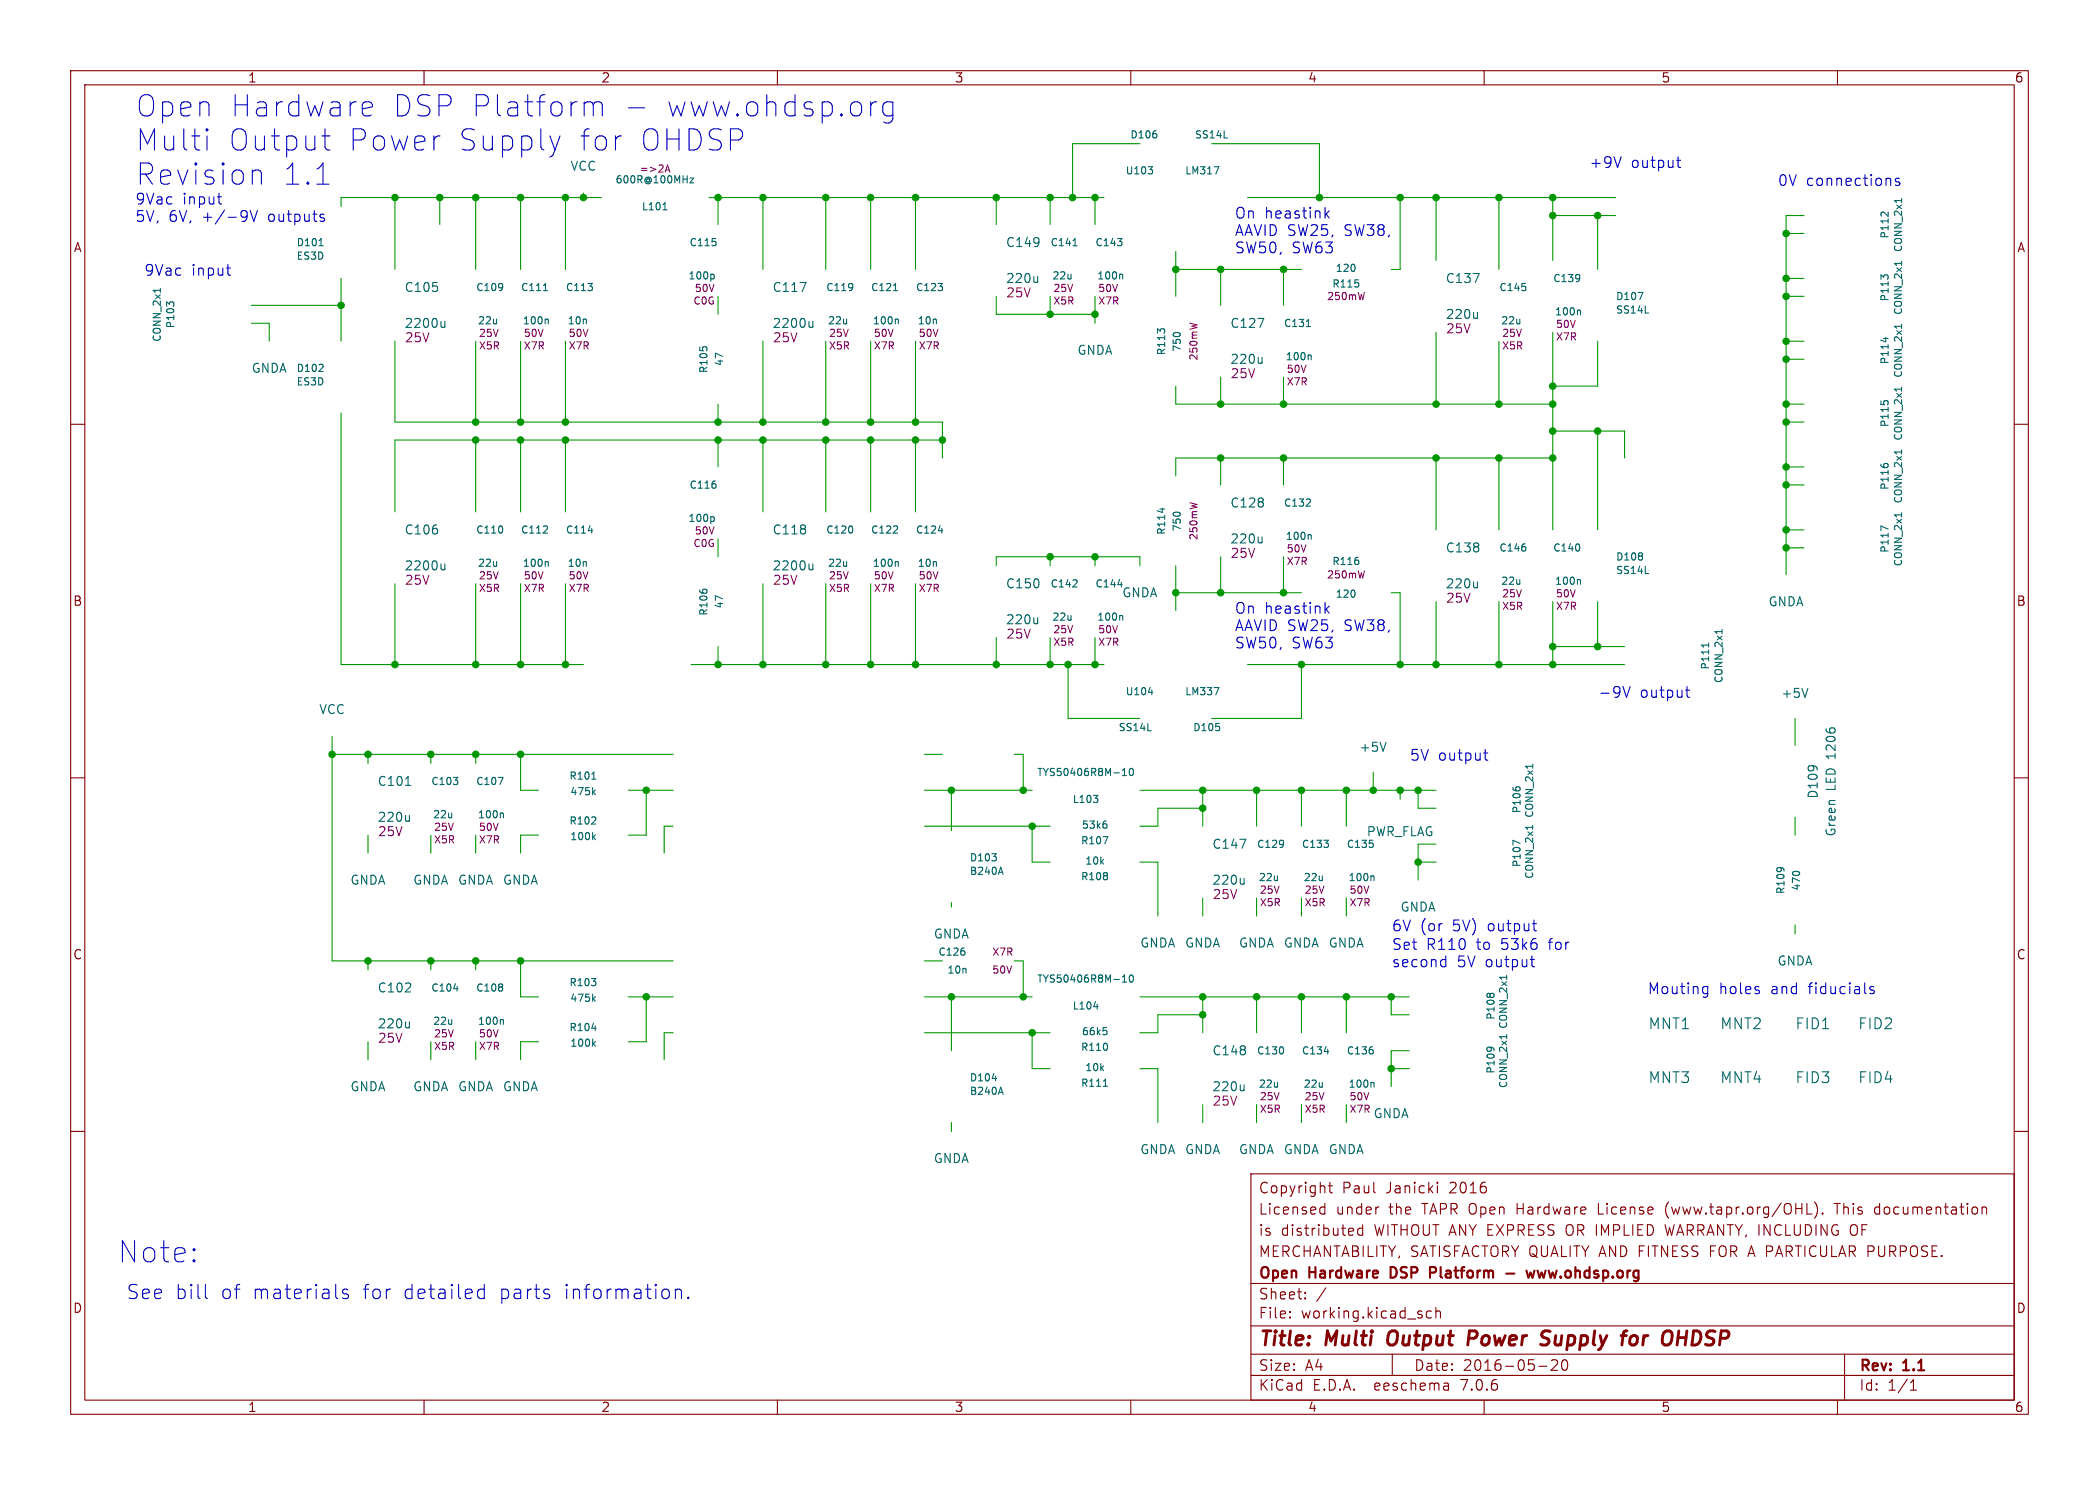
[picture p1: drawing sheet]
<svg xmlns="http://www.w3.org/2000/svg" width="297mm" height="210mm" viewBox="0 0 297 210" stroke-linecap="round" stroke-linejoin="round" font-family="sans-serif">
<defs><g id="words">
<g font-size="4.2" fill="#0000c2">
<text x="19" y="16.8">Open</text>
<text x="32.3" y="16.8">Hardware</text>
<text x="55.2" y="16.8">DSP Platform</text>
<text x="93.4" y="16.8">www.ohdsp.org</text>
<text x="19" y="21.6">Multi</text>
<text x="32" y="21.6">Output</text>
<text x="48.9" y="21.6">Power</text>
<text x="64.3" y="21.6">Supply</text>
<text x="81.3" y="21.6">for</text>
<text x="89.7" y="21.6">OHDSP</text>
<text x="19" y="26.4">Revision</text>
<text x="39.7" y="26.4">1.1</text>
<text x="16.5" y="178.8">Note:</text>
</g>
<g font-size="2.8" fill="#0000c2">
<text x="17.8" y="183.9">See</text>
<text x="24.7" y="183.9">bill</text>
<text x="31.2" y="183.9">of</text>
<text x="35.7" y="183.9">materials</text>
<text x="51.4" y="183.9">for</text>
<text x="57.1" y="183.9">detailed</text>
<text x="70.8" y="183.9">parts</text>
<text x="80" y="183.9">information.</text>
</g>
<g font-size="2.8" fill="#840000">
<text x="178" y="190.9">Title:</text>
<text x="187.7" y="190.9">Multi</text>
<text x="197.2" y="190.9">Output</text>
<text x="209.4" y="190.9">Power</text>
<text x="220.5" y="190.9">Supply</text>
<text x="232.8" y="190.9">for</text>
<text x="239.3" y="190.9">OHDSP</text>
</g>
<g font-size="2.1" fill="#0000c2">
<text x="224.8" y="23.9">+9V</text>
<text x="230.7" y="23.9">output</text>
<text x="19" y="29">9Vac</text>
<text x="25.8" y="29">input</text>
<text x="251.5" y="26.4">0V connections</text>
<text x="19" y="31.5">5V,</text>
<text x="23.8" y="31.5">6V,</text>
<text x="28.6" y="31.5">+/-9V</text>
<text x="38.1" y="31.5">outputs</text>
<text x="174.6" y="31">On heastink</text>
<text x="174.6" y="33.5">AAVID SW25,</text>
<text x="174.6" y="35.9">SW50,</text>
<text x="182.8" y="35.9">SW63</text>
<text x="190.2" y="33.5">SW38,</text>
<text x="20.3" y="39.1">9Vac</text>
<text x="27.1" y="39.1">input</text>
<text x="174.6" y="86.9">On heastink</text>
<text x="174.6" y="89.4">AAVID SW25,</text>
<text x="190.2" y="89.4">SW38,</text>
<text x="174.6" y="91.8">SW50,</text>
<text x="182.8" y="91.8">SW63</text>
<text x="226.1" y="98.8">-9V</text>
<text x="232" y="98.8">output</text>
<text x="199.4" y="107.7">5V output</text>
<text x="196.8" y="131.8">6V (or</text>
<text x="205.6" y="131.8">5V)</text>
<text x="210.7" y="131.8">output</text>
<text x="196.8" y="134.5">Set</text>
<text x="196.8" y="136.9">second</text>
<text x="201.8" y="134.5">R110</text>
<text x="206.1" y="136.9">5V output</text>
<text x="209" y="134.5">to</text>
<text x="212.5" y="134.5">53k6</text>
<text x="219.4" y="134.5">for</text>
<text x="233" y="140.7">Mouting</text>
<text x="243.2" y="140.7">holes</text>
<text x="250.6" y="140.7">and</text>
<text x="256.1" y="140.7">fiducials</text>
</g>
<g font-size="2.1" fill="#006464">
<text x="233.2" y="145.8">MNT1</text>
<text x="243.3" y="145.8">MNT2</text>
<text x="254" y="145.8">FID1</text>
<text x="262.8" y="145.8">FID2</text>
<text x="233.2" y="153.4">MNT3</text>
<text x="243.3" y="153.4">MNT4</text>
<text x="254" y="153.4">FID3</text>
<text x="262.8" y="153.4">FID4</text>
</g>
<g font-size="2.1" fill="#840000">
<text x="178" y="172">Licensed</text>
<text x="178" y="169">Copyright</text>
<text x="189" y="172">under</text>
<text x="189.9" y="169">Paul</text>
<text x="196.2" y="169">Janicki</text>
<text x="196.6" y="172">the</text>
<text x="201.4" y="172">TAPR Open</text>
<text x="205.3" y="169">2016</text>
<text x="215" y="172">Hardware</text>
<text x="226.7" y="172">License</text>
<text x="236.3" y="172">(www.tapr.org/OHL).</text>
<text x="260.5" y="172">This</text>
<text x="266.3" y="172">documentation</text>
<text x="178" y="178">MERCHANTABILITY, SATISFACTORY QUALITY AND FITNESS FOR A PARTICULAR PURPOSE.</text>
<text x="178" y="175">is</text>
<text x="181.2" y="175">distributed</text>
<text x="194.5" y="175">WITHOUT ANY EXPRESS OR IMPLIED</text>
<text x="236.4" y="175">WARRANTY, INCLUDING</text>
<text x="262.8" y="175">OF</text>
<text x="178" y="184">Sheet:</text>
<text x="178" y="181.2">Open</text>
<text x="185.3" y="181.2">Hardware</text>
<text x="197.4" y="181.2">DSP</text>
<text x="203.6" y="181.2">Platform</text>
<text x="218.6" y="181.2">www.ohdsp.org</text>
<text x="178" y="186.7">File:</text>
<text x="184.1" y="186.7">working.kicad_sch</text>
<text x="178" y="196.9">KiCad</text>
<text x="178" y="194.1">Size:</text>
<text x="184.7" y="194.1">A4</text>
<text x="185.7" y="196.9">E.D.A.</text>
<text x="194.6" y="196.9">eeschema</text>
<text x="200" y="194.1">Date:</text>
<text x="207" y="196.9">7.0.6</text>
<text x="207" y="194.1">2016-05-20</text>
<text x="263" y="194.3">Rev:</text>
<text x="263" y="196.9">Id:</text>
<text x="267.1" y="196.9">1/1</text>
<text x="269.4" y="194.3">1.1</text>
</g>
<g font-size="1.8" fill="#840000">
<text x="35" y="11.9">1</text>
<text x="85" y="11.9">2</text>
<text x="135" y="11.9">3</text>
<text x="185" y="11.9">4</text>
<text x="235" y="11.9">5</text>
<text x="285" y="11.9">6</text>
<text x="10.3" y="35.9">A</text>
<text x="285.3" y="35.9">A</text>
<text x="10.3" y="85.9">B</text>
<text x="285.3" y="85.9">B</text>
<text x="10.3" y="135.9">C</text>
<text x="285.3" y="135.9">C</text>
<text x="10.3" y="185.9">D</text>
<text x="285.3" y="185.9">D</text>
<text x="35" y="199.9">1</text>
<text x="85" y="199.9">2</text>
<text x="135" y="199.9">3</text>
<text x="185" y="199.9">4</text>
<text x="235" y="199.9">5</text>
<text x="285" y="199.9">6</text>
</g>
<g font-size="1.8" fill="#006464">
<text x="80.6" y="24.4">VCC</text>
<text x="142.2" y="35.2">C149</text>
<text x="57.2" y="41.5">C105</text>
<text x="109.2" y="41.5">C117</text>
<text x="142.2" y="40.2">220u</text>
<text x="204.5" y="40.2">C137</text>
<text x="57.2" y="46.6">2200u</text>
<text x="109.2" y="46.6">2200u</text>
<text x="174" y="46.6">C127</text>
<text x="204.5" y="45.3">220u</text>
<text x="35.5" y="52.9">GNDA</text>
<text x="152.4" y="50.4">GNDA</text>
<text x="174" y="51.7">220u</text>
<text x="174" y="72">C128</text>
<text x="57.2" y="75.8">C106</text>
<text x="109.2" y="75.8">C118</text>
<text x="174" y="77.1">220u</text>
<text x="57.2" y="80.9">2200u</text>
<text x="109.2" y="80.9">2200u</text>
<text x="142.2" y="83.4">C150</text>
<text x="204.5" y="78.3">C138</text>
<text x="204.5" y="83.4">220u</text>
<text x="142.2" y="88.5">220u</text>
<text x="158.7" y="84.7">GNDA</text>
<text x="250.1" y="86">GNDA</text>
<text x="45.1" y="101.2">VCC</text>
<text x="252" y="98.9">+5V</text>
<text x="192.3" y="106.5">+5V</text>
<text x="53.3" y="111.4">C101</text>
<text x="257.4" y="113" transform="rotate(-90 257.4 113)">D109</text>
<text x="259.9" y="111.8" transform="rotate(-90 259.9 111.8)">LED 1206</text>
<text x="53.3" y="116.4">220u</text>
<text x="193.3" y="118.5">PWR_FLAG</text>
<text x="259.9" y="118.4" transform="rotate(-90 259.9 118.4)">Green</text>
<text x="49.5" y="125.3">GNDA</text>
<text x="58.4" y="125.3">GNDA</text>
<text x="64.7" y="125.3">GNDA</text>
<text x="71.1" y="125.3">GNDA</text>
<text x="171.5" y="120.2">C147</text>
<text x="171.5" y="125.3">220u</text>
<text x="198.1" y="129.1">GNDA</text>
<text x="132" y="132.9">GNDA</text>
<text x="161.2" y="134.2">GNDA</text>
<text x="167.6" y="134.2">GNDA</text>
<text x="175.2" y="134.2">GNDA</text>
<text x="181.6" y="134.2">GNDA</text>
<text x="187.9" y="134.2">GNDA</text>
<text x="251.4" y="136.8">GNDA</text>
<text x="53.3" y="140.6">C102</text>
<text x="53.3" y="145.6">220u</text>
<text x="171.5" y="149.5">C148</text>
<text x="49.5" y="154.5">GNDA</text>
<text x="58.4" y="154.5">GNDA</text>
<text x="64.7" y="154.5">GNDA</text>
<text x="71.1" y="154.5">GNDA</text>
<text x="171.5" y="154.5">220u</text>
<text x="194.3" y="158.3">GNDA</text>
<text x="132" y="164.7">GNDA</text>
<text x="161.2" y="163.4">GNDA</text>
<text x="167.6" y="163.4">GNDA</text>
<text x="175.2" y="163.4">GNDA</text>
<text x="181.6" y="163.4">GNDA</text>
<text x="187.9" y="163.4">GNDA</text>
</g>
<g font-size="1.8" fill="#840084">
<text x="142.3" y="42.3">25V</text>
<text x="204.5" y="47.3">25V</text>
<text x="57.2" y="48.6">25V</text>
<text x="109.3" y="48.6">25V</text>
<text x="174" y="53.7">25V</text>
<text x="57.2" y="82.9">25V</text>
<text x="109.3" y="82.9">25V</text>
<text x="174" y="79.1">25V</text>
<text x="204.5" y="85.4">25V</text>
<text x="142.3" y="90.5">25V</text>
<text x="53.4" y="118.5">25V</text>
<text x="171.5" y="127.4">25V</text>
<text x="53.4" y="147.7">25V</text>
<text x="171.5" y="156.6">25V</text>
</g>
<g font-size="1.4" fill="#006464">
<text x="159.8" y="19.8">D106</text>
<text x="169" y="19.8">SS14L</text>
<text x="87" y="26.1">600R@100MHz</text>
<text x="90.7" y="29.9">L101</text>
<text x="159.2" y="24.9">U103</text>
<text x="167.6" y="24.9">LM317</text>
<text x="41.9" y="35">D101</text>
<text x="97.5" y="35">C115</text>
<text x="148.6" y="35">C141</text>
<text x="154.9" y="35">C143</text>
<text x="267.4" y="33.8" transform="rotate(-90 267.4 33.8)">P112</text>
<text x="269.3" y="35.7" transform="rotate(-90 269.3 35.7)">CONN_2x1</text>
<text x="41.9" y="36.9">ES3D</text>
<text x="67.3" y="41.4">C109</text>
<text x="73.6" y="41.4">C111</text>
<text x="80" y="41.4">C113</text>
<text x="97.3" y="39.7">100p</text>
<text x="116.8" y="41.4">C119</text>
<text x="123.2" y="41.4">C121</text>
<text x="129.5" y="41.4">C123</text>
<text x="155.2" y="39.7">100n</text>
<text x="188.9" y="38.7">120</text>
<text x="212.1" y="41.4">C145</text>
<text x="219.7" y="40.1">C139</text>
<text x="24.9" y="46.5" transform="rotate(-90 24.9 46.5)">P103</text>
<text x="73.9" y="46.1">100n</text>
<text x="123.4" y="46.1">100n</text>
<text x="181.6" y="46.5">C131</text>
<text x="219.9" y="44.8">100n</text>
<text x="228.6" y="42.6">D107</text>
<text x="228.6" y="44.6">SS14L</text>
<text x="267.4" y="42.7" transform="rotate(-90 267.4 42.7)">P113</text>
<text x="269.3" y="44.6" transform="rotate(-90 269.3 44.6)">CONN_2x1</text>
<text x="23" y="48.4" transform="rotate(-90 23 48.4)">CONN_2x1</text>
<text x="41.9" y="52.8">D102</text>
<text x="100.3" y="52.9" transform="rotate(-90 100.3 52.9)">R105</text>
<text x="102.5" y="51.9" transform="rotate(-90 102.5 51.9)">47</text>
<text x="165.1" y="50.3" transform="rotate(-90 165.1 50.3)">R113</text>
<text x="167.3" y="49.9" transform="rotate(-90 167.3 49.9)">750</text>
<text x="181.8" y="51.2">100n</text>
<text x="267.4" y="51.6" transform="rotate(-90 267.4 51.6)">P114</text>
<text x="269.3" y="53.5" transform="rotate(-90 269.3 53.5)">CONN_2x1</text>
<text x="41.9" y="54.7">ES3D</text>
<text x="267.4" y="60.5" transform="rotate(-90 267.4 60.5)">P115</text>
<text x="269.3" y="62.4" transform="rotate(-90 269.3 62.4)">CONN_2x1</text>
<text x="97.5" y="69.3">C116</text>
<text x="181.6" y="71.9">C132</text>
<text x="267.4" y="69.4" transform="rotate(-90 267.4 69.4)">P116</text>
<text x="269.3" y="71.3" transform="rotate(-90 269.3 71.3)">CONN_2x1</text>
<text x="67.3" y="75.7">C110</text>
<text x="73.6" y="75.7">C112</text>
<text x="80" y="75.7">C114</text>
<text x="97.3" y="74">100p</text>
<text x="116.8" y="75.7">C120</text>
<text x="123.2" y="75.7">C122</text>
<text x="129.5" y="75.7">C124</text>
<text x="165.1" y="75.7" transform="rotate(-90 165.1 75.7)">R114</text>
<text x="167.3" y="75.3" transform="rotate(-90 167.3 75.3)">750</text>
<text x="181.8" y="76.6">100n</text>
<text x="73.9" y="80.4">100n</text>
<text x="123.4" y="80.4">100n</text>
<text x="148.6" y="83.3">C142</text>
<text x="154.9" y="83.3">C144</text>
<text x="188.4" y="80.1">R116</text>
<text x="212.1" y="78.2">C146</text>
<text x="219.7" y="78.2">C140</text>
<text x="219.9" y="82.9">100n</text>
<text x="228.6" y="79.5">D108</text>
<text x="228.6" y="81.4">SS14L</text>
<text x="267.4" y="78.3" transform="rotate(-90 267.4 78.3)">P117</text>
<text x="269.3" y="80.2" transform="rotate(-90 269.3 80.2)">CONN_2x1</text>
<text x="100.3" y="87.2" transform="rotate(-90 100.3 87.2)">R106</text>
<text x="102.5" y="86.2" transform="rotate(-90 102.5 86.2)">47</text>
<text x="155.2" y="88">100n</text>
<text x="188.9" y="84.7">120</text>
<text x="242" y="94.8" transform="rotate(-90 242 94.8)">P111</text>
<text x="159.2" y="98.5">U104</text>
<text x="167.6" y="98.5">LM337</text>
<text x="243.9" y="96.7" transform="rotate(-90 243.9 96.7)">CONN_2x1</text>
<text x="158.2" y="103.6">SS14L</text>
<text x="168.7" y="103.6">D105</text>
<text x="60.9" y="111.2">C103</text>
<text x="67.3" y="111.2">C107</text>
<text x="80.5" y="110.5">R101</text>
<text x="80.6" y="112.7">475k</text>
<text x="146.6" y="110">TYS50406R8M-10</text>
<text x="151.7" y="113.8">L103</text>
<text x="67.5" y="115.9">100n</text>
<text x="80.5" y="116.8">R102</text>
<text x="80.6" y="119">100k</text>
<text x="152.9" y="119.6">R107</text>
<text x="153" y="117.4">53k6</text>
<text x="215.4" y="115.1" transform="rotate(-90 215.4 115.1)">P106</text>
<text x="217.1" y="115.8" transform="rotate(-90 217.1 115.8)">CONN_2x1</text>
<text x="137.1" y="122">D103</text>
<text x="137.1" y="123.9">B240A</text>
<text x="152.9" y="124.7">R108</text>
<text x="153.5" y="122.5">10k</text>
<text x="177.8" y="120.1">C129</text>
<text x="184.1" y="120.1">C133</text>
<text x="190.5" y="120.1">C135</text>
<text x="190.7" y="124.8">100n</text>
<text x="215.4" y="122.7" transform="rotate(-90 215.4 122.7)">P107</text>
<text x="217.1" y="124.4" transform="rotate(-90 217.1 124.4)">CONN_2x1</text>
<text x="252.7" y="126.5" transform="rotate(-90 252.7 126.5)">R109</text>
<text x="254.9" y="126.1" transform="rotate(-90 254.9 126.1)">470</text>
<text x="132.7" y="135.4">C126</text>
<text x="133.9" y="137.9">10n</text>
<text x="60.9" y="140.4">C104</text>
<text x="67.3" y="140.4">C108</text>
<text x="80.5" y="139.7">R103</text>
<text x="80.6" y="141.9">475k</text>
<text x="146.6" y="139.2">TYS50406R8M-10</text>
<text x="151.7" y="143">L104</text>
<text x="67.5" y="145.1">100n</text>
<text x="80.5" y="146">R104</text>
<text x="80.6" y="148.2">100k</text>
<text x="152.9" y="148.8">R110</text>
<text x="153" y="146.6">66k5</text>
<text x="177.8" y="149.3">C130</text>
<text x="184.1" y="149.3">C134</text>
<text x="190.5" y="149.3">C136</text>
<text x="211.7" y="144.3" transform="rotate(-90 211.7 144.3)">P108</text>
<text x="213.5" y="145.6" transform="rotate(-90 213.5 145.6)">CONN_2x1</text>
<text x="137.1" y="153.1">D104</text>
<text x="137.1" y="155">B240A</text>
<text x="152.9" y="153.9">R111</text>
<text x="153.5" y="151.7">10k</text>
<text x="190.7" y="154">100n</text>
<text x="211.7" y="151.9" transform="rotate(-90 211.7 151.9)">P109</text>
<text x="213.5" y="154" transform="rotate(-90 213.5 154)">CONN_2x1</text>
</g>
<g font-size="1.4" fill="#840084">
<text x="90.4" y="24.6">=&gt;2A</text>
<text x="98.2" y="41.5">50V</text>
<text x="148.8" y="39.7">22u</text>
<text x="148.9" y="41.5">25V</text>
<text x="155.3" y="41.5">50V</text>
<text x="188.4" y="40.9">R115</text>
<text x="67.5" y="46.1">22u</text>
<text x="67.7" y="47.9">25V</text>
<text x="74" y="47.9">50V</text>
<text x="80.2" y="46.1">10n</text>
<text x="80.4" y="47.9">50V</text>
<text x="98" y="43.3">C0G</text>
<text x="117.1" y="46.1">22u</text>
<text x="117.2" y="47.9">25V</text>
<text x="123.5" y="47.9">50V</text>
<text x="129.8" y="46.1">10n</text>
<text x="129.9" y="47.9">50V</text>
<text x="148.9" y="43.3">X5R</text>
<text x="155.3" y="43.3">X7R</text>
<text x="187.7" y="42.6">250mW</text>
<text x="212.3" y="46.1">22u</text>
<text x="212.4" y="47.9">25V</text>
<text x="220.1" y="46.6">50V</text>
<text x="67.7" y="49.6">X5R</text>
<text x="74" y="49.6">X7R</text>
<text x="80.4" y="49.6">X7R</text>
<text x="117.2" y="49.6">X5R</text>
<text x="123.5" y="49.6">X7R</text>
<text x="129.9" y="49.6">X7R</text>
<text x="169.6" y="51.1" transform="rotate(-90 169.6 51.1)">250mW</text>
<text x="182" y="52.9">50V</text>
<text x="212.4" y="49.6">X5R</text>
<text x="220.1" y="48.4">X7R</text>
<text x="182" y="54.7">X7R</text>
<text x="98" y="77.6">C0G</text>
<text x="98.2" y="75.8">50V</text>
<text x="169.6" y="76.5" transform="rotate(-90 169.6 76.5)">250mW</text>
<text x="67.5" y="80.4">22u</text>
<text x="67.7" y="82.1">25V</text>
<text x="67.7" y="83.9">X5R</text>
<text x="74" y="82.1">50V</text>
<text x="74" y="83.9">X7R</text>
<text x="80.2" y="80.4">10n</text>
<text x="80.4" y="82.1">50V</text>
<text x="80.4" y="83.9">X7R</text>
<text x="117.1" y="80.4">22u</text>
<text x="117.2" y="82.1">25V</text>
<text x="117.2" y="83.9">X5R</text>
<text x="123.5" y="82.1">50V</text>
<text x="123.5" y="83.9">X7R</text>
<text x="129.8" y="80.4">10n</text>
<text x="129.9" y="82.1">50V</text>
<text x="129.9" y="83.9">X7R</text>
<text x="182" y="78.3">50V</text>
<text x="182" y="80.1">X7R</text>
<text x="187.7" y="82">250mW</text>
<text x="212.3" y="82.9">22u</text>
<text x="148.8" y="88">22u</text>
<text x="148.9" y="89.8">25V</text>
<text x="155.3" y="89.8">50V</text>
<text x="212.4" y="84.7">25V</text>
<text x="212.4" y="86.5">X5R</text>
<text x="220.1" y="84.7">50V</text>
<text x="220.1" y="86.5">X7R</text>
<text x="148.9" y="91.5">X5R</text>
<text x="155.3" y="91.5">X7R</text>
<text x="61.2" y="115.9">22u</text>
<text x="61.3" y="117.7">25V</text>
<text x="61.3" y="119.5">X5R</text>
<text x="67.7" y="117.7">50V</text>
<text x="67.7" y="119.5">X7R</text>
<text x="178" y="124.8">22u</text>
<text x="184.4" y="124.8">22u</text>
<text x="178.1" y="126.6">25V</text>
<text x="178.1" y="128.4">X5R</text>
<text x="184.5" y="126.6">25V</text>
<text x="184.5" y="128.4">X5R</text>
<text x="190.8" y="126.6">50V</text>
<text x="190.8" y="128.4">X7R</text>
<text x="140.3" y="137.9">50V</text>
<text x="140.3" y="135.4">X7R</text>
<text x="61.2" y="145.1">22u</text>
<text x="61.3" y="146.9">25V</text>
<text x="61.3" y="148.7">X5R</text>
<text x="67.7" y="146.9">50V</text>
<text x="67.7" y="148.7">X7R</text>
<text x="178" y="154">22u</text>
<text x="178.1" y="155.8">25V</text>
<text x="184.4" y="154">22u</text>
<text x="184.5" y="155.8">25V</text>
<text x="190.8" y="155.8">50V</text>
<text x="178.1" y="157.6">X5R</text>
<text x="184.5" y="157.6">X5R</text>
<text x="190.8" y="157.6">X7R</text>
</g>
</g></defs>
<g fill="none" stroke="#840000" stroke-width=".15">
<path d="M10 10h277v190h-277zM12 12h273v186h-273zM60 10v2M110 10v2M160 10v2M210 10v2M260 10v2M10 60h2M285 60h2M10 110h2M285 110h2M10 160h2"/>
<path d="M285 160h2M177 166h108v32h-108zM186.9 171.6l.1 .1 .5-.1M186.9 170.8l.1-.1 .5 .1M187.5 170.2v1.5M188 167.7h.5M188.2 167.2v1.3v.1l.3 .1M191.5 173.8v.3l-.7 .1M192.8 173.2v1.5M192.8 173.8l-.4-.1-.3 .3v.4l.1 .2 .2 .1 .4-.1M195 170.7h.1M203.4 167.2v.1"/>
<path d="M203.4 167.7v1M203.4 167.2l-.1 .1h.1M203.4 167.2l.1 .1h-.1M235.6 173.2l.4 1.5M235.7 170.6v.4v.6M255.7 171.7h.7M256.7 170a1.73 1.73 0 0 1 0 2.3M257.9 171.6h.1l-.1 .1M257.9 171.6h-.1l.1 .1M257.9 171.6v.1M259.5 170.2h.9M262.5 173.2a.51 .51 0 0 0-.7 .5v.5a.51 .51 0 0 0 .7 .5"/>
<path d="M265.8 170.7l-.4 .1-.2 .2 .1 .6 .2 .1h.3M280.5 170.8l.2-.1 .3 .1 .1 .9M60 198v2M110 198v2M160 198v2M177 194.5h108M177 191.5h108M177 187.5h108M177 181.5h108M182.5 186.3h.1l-.1 .1M182.5 186.3v.1M182.5 185.5v.1"/>
<path d="M182.5 185.5h.1l-.1 .1M184.7 183.6v.1M184.7 183.6h-.1l.1 .1M184.7 182.8v.1M184.7 182.8h-.1l.1 .1M187.6 182.1l-1.3 2M197 191.5v3M202.5 185.5l-.4-.1-.3 .3v.4l.2 .2 .1 .1 .4-.1M203.2 185.5a.37 .37 0 0 1 .6 .1v.8M203.2 184.9v1.5M204.9 195.7l.1 .9M205 196.5l-.2 .1"/>
<path d="M205 196h-.2M210 198v2M217.7 193.2h1.2M220.1 192.3h-.4l-.2 .1M220.3 192.4l.1 .2-.1 .3-.8 .9h.9M221.1 192.4a1.02 1.02 0 0 0 .2 1.4h.2a.91 .91 0 0 0 .2-1.4M260 198v2M261 191.5v6.5M270.3 196.6h.9M270.3 195.5l.4-.4v1.5"/>
</g>
<path d="M196.6 188.5a1.5 1.5 0 0 0 0 1.6M208.7 188.2h-.8l-.2 2M208.8 189.2l-.2 .1h-.8M218.6 188.2l.7 .1M218.8 189.3a.46 .46 0 0 1 .4 .4 .46 .46 0 0 1-.3 .4M230.9 189a.5 .5 0 0 1 .8 .3l-.1 .5a.62 .62 0 0 1-.7 .4M237.4 189.2h1.2M238.7 188.2l-.3 2" fill="none" stroke="#840000" stroke-width=".4"/>
<path d="M197.1 179.2h-.3v1.5h.3M202.3 179.2l.8 .1M203.1 179.9l-.8 .1M216 179.7l.3 1 .3-.7 .2 .7 .3-1M217.6 179.7l.2 1 .3-.7M213.1 180.1h1.2" fill="none" stroke="#840000" stroke-width=".3"/>
<g fill="none" stroke="#0000c2" stroke-width=".15">
<path d="M29.3 19.2v2M45.6 19.2h1.1M46 18.2v2.6l.1 .3 .6 .1M51.7 14.4h.6l.2 .1 .2 .6-1.4 .3M52.5 16.3l-.2 .1h-.6M62 19.2h.3M77.8 19.2l.7 2M79.2 19.2l-.7 2M82.8 14.5l.3-.1h.4l.3 .1 .1 .3M83.9 14.8l.2-.3 .3-.1h.4l.3 .1 .1 .3v1.6M83.9 14.8v1.6M87.9 19.2l-.5 .2"/>
<path d="M88.9 15.3h2.3M124.1 14.4h-.3l-.5 .3M126.3 14.5l-.2-.1h-.6l-.3 .1-.3 .5v.8l.3 .5 .3 .1h.6l.2-.1M126.3 14.4v2.4a.81 .81 0 0 1-1.2 .5M31.1 28.8l.2 .1M32 37.9h.6M32.3 38.9h.3M34.4 29.8h.3l.2 .1a1.01 1.01 0 0 1-.4 1.4h-.3M35 30.4l-.3 .3h-.3M35.4 29.8l.5 1.5 .5-1.5M36.1 24h.5l.2 .2 .2 .3v1.5M44.8 26h1.8"/>
<path d="M45.7 30.8l.2 .2v.2l-.2 .1M45.7 30.3l.2 .1M78.5 21.2l-.3 .7M187.6 30.3l.5 .5M188.1 29.8l-.6 .6M229.4 22.2l-.5 1.5M237.2 22.7h.6M237.4 22.2v1.3l.1 .1 .3 .1M267.5 25.3v.9M268.8 25.3l-.4-.1-.2 .2 .1 .2 .5 .2v.1v.3h-.2h-.4M187.6 86.1l.5 .6M188.1 85.7l-.6 .6"/>
<path d="M229.6 97.1l.6 1.5 .5-1.5M238.5 97.6h.6M238.7 97.1v1.3l.1 .1 .3 .1M209.9 106.5h.6M210.2 106v1.3v.1l.3 .1M204.1 135.7l.5 .1M204.6 135.2v1.5M204.6 136.6l-.5 .1M216.5 135.7h.6M216.8 136.5v.1l.3 .1M216.8 130.6h.6M217.1 131.6h.3"/>
<path d="M241.2 139.5l.4 .1M241.6 139.5v1.2a.41 .41 0 0 1-.5 .3M265.2 139.6l-.4-.1-.2 .2v.2l.6 .2v.1v.3h-.2h-.4M241.6 140.5h-.4M248.9 140.1l.1 .1-.1 .3M27.5 178.2l.1 .1-.1 .1M27.5 176.6l.1 .1-.1 .2M29.1 181.6v1.8l.2 .2M49.2 182.4l-.5-.1-.2 .3 .1 .3 .6 .2 .1 .2-.1 .3h-.2h-.5M67.7 183.5l.2 .1h.6M68.5 182.4l-.6-.1-.2 .2M68.5 181.6v2"/>
<path d="M95.6 182.5a.5 .5 0 0 1 .8 .1v1M95.6 182.3v1.3M97.4 183.5l.1 .1h-.1M97.4 183.5l-.1 .1h.1M97.4 183.5v.1"/>
</g>
<g fill="none" stroke="#009600" stroke-width=".15">
<path d="M48.3 39.4v8.9M55.9 27.9v10.2M62.2 27.9v3.9M67.3 27.9v10.2M73.7 27.9v10.2M80 27.9v10.2M82.5 27.3v.6M85.1 27.9h-36.8v1.3M100.3 27.9h55.9M101.6 27.9v3.9M107.9 27.9v10.2M116.8 27.9v10.2"/>
<path d="M123.2 27.9v10.2M129.5 27.9v10.2M141 27.9v3.9M148.6 27.9v3.9M154.9 27.9v3.9M161.3 20.3h-9.5v7.6M166.4 38.1h17.7M166.4 35.6v6.3M171.4 20.3h15.3v7.6M172.7 38.1v5.1M176.5 27.9h52.1M181.6 38.1v5.1"/>
<path d="M198.1 27.9v10.2h-1.3M203.2 27.9v8.9M212.1 27.9v10.2M219.7 30.5h8.9M219.7 27.9v8.9M226.1 30.5v7.6M252.7 39.4h2.6M252.7 33h2.6M255.3 30.5h-2.6v50.8M35.6 45.7h2.5v2.6M35.6 43.2h12.7M48.3 58.4v35.6h34.2"/>
<path d="M55.9 48.3v11.4h77.4v5.1M67.3 48.3v11.4M73.7 48.3v11.4M80 48.3v11.4M101.6 41.9v2.6M101.6 57.2v2.5M107.9 48.3v11.4M116.8 48.3v11.4M123.2 48.3v11.4M129.5 48.3v11.4M141 41.9v2.6h13.9M148.6 41.9v2.6"/>
<path d="M154.9 41.9v3.8M166.4 54.6v2.6h53.3M172.7 53.3v3.9M181.6 53.3v3.9M203.2 47v10.2M212.1 48.3v8.9M219.7 47v27.9M226.1 48.3v6.3h-6.4M252.7 57.2h2.6M252.7 41.9h2.6M252.7 50.8h2.6M252.7 48.3h2.6"/>
<path d="M252.7 59.7h2.6M67.3 62.2v10.2M73.7 62.2v10.2M80 62.2v10.2M101.6 62.2v3.8M101.6 76.2v2.5M107.9 62.2v10.2M116.8 62.2v10.2M123.2 62.2v10.2M129.5 62.2v10.2M133.3 62.2h-77.4v10.2M148.6 78.7v1.3"/>
<path d="M154.9 78.7v1.3M172.7 64.8v3.8M172.7 78.7v5.1M181.6 64.8v3.8M181.6 78.7v5.1M203.2 64.8v10.1M212.1 64.8v10.1M219.7 64.8h-53.3v2.5M219.7 61h10.2v3.8M226.1 61v13.9M252.7 66h2.6M252.7 77.5h2.6"/>
<path d="M252.7 74.9h2.6M252.7 68.6h2.6M55.9 82.6v11.4M67.3 82.6v11.4M73.7 82.6v11.4M80 82.6v11.4M97.8 94h58.4M101.6 91.4v2.6M107.9 82.6v11.4M116.8 82.6v11.4M123.2 82.6v11.4M129.5 82.6v11.4"/>
<path d="M141 80v-1.3h20.3v1.3M141 90.2v3.8M148.6 90.2v3.8M151.1 94v7.6h10.2M154.9 90.2v3.8M166.4 80v6.4M166.4 83.8h17.7M176.5 94h53.4M184.1 94v7.6h-12.7M196.8 83.8h1.3v10.2M203.2 85.1v8.9M212.1 85.1v8.9"/>
<path d="M219.7 85.1v8.9M219.7 91.4h10.2M226.1 85.1v6.3M47 104.1v31.8h48.2M47 106.7h48.2M52.1 106.7v1.3M52.1 118.1v2.6M61 106.7v1.3M61 118.1v2.6M67.3 106.7v1.3M67.3 118.1v2.6M73.7 106.7v5.1h2.5"/>
<path d="M76.2 118.1h-2.5v2.6M88.9 111.8h6.3M91.4 111.8v6.3h-2.5M95.2 116.8h-1.2v3.9M130.8 116.8h17.8M130.8 111.8h15.2M130.8 106.7h2.5M134.6 111.8v5.7M143.5 106.7h1.3v5.1M146 116.8v5.1h2.6M161.3 111.8h41.9M170.2 114.3h-6.4v2.5h-2.5"/>
<path d="M170.2 111.8v5M177.8 111.8v5M184.1 111.8v5M190.5 111.8v5M194.3 109.2v2.6M198.1 111.8v1.2M200.7 111.8v2.5h2.5M203.2 119.4h-2.5v5.1M254 101.6v3.8M254 115.6v2.5M52.1 135.9v1.3M61 135.9v1.3"/>
<path d="M67.3 135.9v1.3M73.7 135.9v5.1h2.5M130.8 135.9h2.5M134.6 127.6v.7M143.5 135.9h1.3v5.1M161.3 121.9h2.5v7.6M170.2 127v2.5M177.8 127v2.5M184.1 127v2.5M190.5 127v2.5M200.7 121.9h2.5M254 130.8v1.3"/>
<path d="M52.1 147.3v2.6M61 147.3v2.6M67.3 147.3v2.6M76.2 147.3h-2.5v2.6M88.9 141h6.3M91.4 141v6.3h-2.5M95.2 146.1h-1.2v3.8M130.8 141h15.2M130.8 146.1h17.8M134.6 141v7.6M134.6 158.8v1.2M146 146.1v5h2.6"/>
<path d="M161.3 141h38.1M161.3 151.1h2.5v7.7M170.2 143.5h-6.4v2.6h-2.5M170.2 141v5.1M170.2 156.2v2.6M177.8 141v5.1M177.8 156.2v2.6M184.1 141v5.1M184.1 156.2v2.6M190.5 141v5.1M190.5 156.2v2.6M196.8 141v2.5h2.6"/>
<path d="M196.8 151.1h2.6M199.4 148.6h-2.6v5.1"/>
</g>
<g fill="none" stroke="#006464" stroke-width=".15">
<path d="M163.6 19v.4M173.2 19.5h.5M45.1 34.8h.6M93.8 29.7h.6M94 28.8l.1-.1v1M97.6 25.2h.6l-.6 .7h.6M100.9 38.8l.2 .2v.3l-.2 .2M101.3 34.2v.5M113.2 39.9h.8l-.5 1.3M146.8 39.1v.8M146.8 39.8l-.2 .1M151.8 34.8h.6"/>
<path d="M158.1 33.7h.7l-.4 .4M158.6 38.8l.3 .1v.6M158.7 34.2v.5M162.5 23.6h.6l-.4 .4M163 24l.1 .2-.1 .3M171.8 23.6h.7l-.5 1M191.7 37.6v.6M208.5 38.7h.8l-.5 1.2M223.5 38.9v.7M223.5 39.3h.1M266.5 39.2l-.4-.3v.6M266.5 39.1l.2-.2h.3l.2 .2"/>
<path d="M267.2 30v.6l-.6-.6h-.3l-.2 .2M269.1 28.1v.6M269.1 37v.5M22.7 40.8v.6M23.6 42.7l.4 .3M24 42.9l.2-.2h.2l.2 .2M45.1 52.5h.6M45.7 51.6v.4M62.9 46.2l-.1 .1-.3-.1M62.9 45.5v.8M71.1 40.2v.7M71.1 40.5v.1"/>
<path d="M76.9 41.1h.6M77.3 45.1l.3 .2v.5M83.2 40.1h.6l-.3 .4M83.8 40.6v.4M99.5 49.1h.4M115 45.5v.8M115 46.2l-.2 .1-.3-.1M120.6 40.2v.7M120.7 40.5l-.1 .1M126.4 41.1h.6M126.8 45.1l.3 .2v.5M132.7 40.1h.7l-.4 .4"/>
<path d="M133.3 40.6v.4M164.2 46.8l-.4-.3v.6M164.3 46.5h.4M166.2 47.1h.6M178 45h.8l-.5 1.3M178.6 50.5v.9M178.6 51.3l-.2 .1M184.8 46.2h.6M185.2 50.2l.3 .1v.6M192.2 40.1v.4M209.1 44.2v.8M209.1 44.9l-.2 .1"/>
<path d="M215.9 40.6v.4M223.3 43.9l.3 .1v.5M231.8 41.4h.7l-.5 1M232.8 44.3h.5M266.1 56.7v.5M266.5 47.9h.7M266.5 56.8l.2-.1h.3l.2 .1M266.8 47.7v.6M269.1 45.9v.5M269.1 54.7v.6M62.9 79.7v.9M71.1 74.6v.6"/>
<path d="M76.8 75.4h.7M77.3 79.4l.3 .2v.5M77.4 74.5v.3M83.2 75.1h.7M100.9 73.1l.2 .2v.2l-.2 .2M101.3 68.5v.4M115 79.7v.9M120.6 74.6v.6M126.4 75.4h.6M126.8 79.4l.3 .2v.5M127 74.5v.3M132.8 75.1h.6"/>
<path d="M164.5 71.8v.7M166.2 72.5h.6M178.6 75.9v.9M178.6 76.7l-.2 .1M184.8 71.6h.6M185.2 75.6l.3 .1v.6M185.4 70.7v.3M192.2 79.3v.4M215.9 77.4v.4M223.5 77.1v.6M232.4 78.3v.2M232.4 78.7v.4"/>
<path d="M266.1 65.6v.2M266.5 65.7l.2-.2h.3l.2 .2M267.2 74.8l-1.1-.4v.7M269.1 63.6v.6M269.1 72.5v.6M62.9 80.5l-.1 .1-.3-.1M99.5 83.4h.4M115 80.5l-.2 .1-.3-.1M146.8 87.4v.8M146.8 88.1l-.2 .1M151.8 83h.6M152.4 82.1v.3"/>
<path d="M158.2 82.7h.6M158.6 87l.3 .2v.5M162.5 97.9h.6M171.8 97.2h.7l-.5 1.1M191.7 83.6v.7M209.1 82.3v.8M209.1 83l-.2 .1M223.3 82l.3 .1v.5M232.8 81.1h.5M241.8 90.9v.6M241.8 91.2h-1.1l.2 .1M243.7 89v.6"/>
<path d="M255.8 97.4l-.4 1.2M57.4 111.1h.7M57.9 115.3v.8M57.9 116l-.2 .1M64.1 109.9h.7l-.4 .4M64.7 110.4v.5M70.5 109.9h.7l-.5 1.1M70.9 115l.3 .1v.6M83.7 116.5h.6M83.7 110.2h.6M84 112l.2 .4M84 118.4l.2 .3"/>
<path d="M84.2 111.7l-.3 .4M84.2 118.1l-.3 .4M84.3 115.6v.4M154.7 112.5h.6l-.3 .4M155.2 112.9l.1 .2-.1 .3M156.1 118.3h.7l-.5 1M156.3 116.1h.2M156.4 116.5l.2 .2v.2l-.2 .2M158.8 109.7h.6M158.8 109l.3-.3v1M159.9 108.7h.1a.54 .54 0 0 1 .4 .5 .54 .54 0 0 1-.4 .5 .68 .68 0 0 1-.1-1zM162.4 103.3h.5"/>
<path d="M172.5 102.8v.4M175.4 118.7h.9l-.6 1.3M181.6 118.9v.7M181.6 119.3v.1M187.3 118.8h.7l-.4 .4M187.9 119.3v.4M194.3 119.3v.4M196.1 105l-.4 1.2M214.1 111.4v.2M214.5 111.5l.2-.2h.2l.2 .2M215.1 119.3l-1-.5v.7M216.9 108.1v.6"/>
<path d="M216.9 116.7v.6M64.2 139.8h.6M71.1 139.2v.3M71.1 139.7v.4M83.7 138.4h.6l-.3 .4M84.3 138.9v.4M136.5 134.5v.5M140.3 120.7h.7l-.4 .4M140.9 121.2v.5M141.6 122.6l.3 1.1M156.7 123.5v.2M156.7 123.9v.4"/>
<path d="M158.8 138.2l.3-.3v1M158.8 138.9h.6M159.9 137.9h.1a.54 .54 0 0 1 .4 .5 .54 .54 0 0 1-.4 .5 .68 .68 0 0 1-.1-1zM176 124.2v.8M176 124.9l-.1 .1M194.1 123.9l.3 .1v.5M213.2 137.9v.6M251.5 122.7h.7M251.8 122.7h.1M253.8 123.3h.6M57.9 144.5v.9M57.9 145.2l-.2 .2"/>
<path d="M70.9 144.2l.3 .1v.6M83.7 145.4h.7M84 141.2l.2 .4M84 147.6l.2 .4M84.2 140.9l-.3 .4M84.2 147.3l-.3 .4M140.4 152.5h.6M141.6 153.8l.3 1M154.8 142.4h.6M156.1 145.3h.5M156.1 153.6h.6M156.4 145.7l.2 .2v.2l-.2 .2"/>
<path d="M156.7 147.7v.7M176 153.4v.8M176 154.1l-.1 .1M181.6 148.2v.7M187.4 148.7h.6M194.1 153.1l.3 .1v.6M194.3 148.5v.5M210.4 140.7l.2-.2 .2 .2 .1-.2h.3l.2 .2M210.8 148.1l.2 .2M211.3 148.2a.79 .79 0 0 0-.9 0v.1M213.2 146.3v.6"/>
</g>
<path d="M94.1 24.3l.4-1 .3 1M94.2 24h.5M168.4 45.7l1 .2M193.1 41.4l-.3 1M168.4 71.1l1 .2M193.1 80.7l-.3 1" fill="none" stroke="#840084" stroke-width=".15"/>
<g fill="#009600" stroke="#009600" stroke-width=".15">
<circle cx="170.2" cy="111.8" r=".46"/>
<circle cx="177.8" cy="111.8" r=".46"/>
<circle cx="198.1" cy="111.8" r=".46"/>
<circle cx="194.3" cy="111.8" r=".46"/>
<circle cx="200.7" cy="111.8" r=".46"/>
<circle cx="184.1" cy="111.8" r=".46"/>
<circle cx="198.1" cy="94" r=".46"/>
<circle cx="190.5" cy="111.8" r=".46"/>
<circle cx="184.1" cy="94" r=".46"/>
<circle cx="166.4" cy="83.8" r=".46"/>
<circle cx="172.7" cy="83.8" r=".46"/>
<circle cx="181.6" cy="83.8" r=".46"/>
<circle cx="219.7" cy="30.5" r=".46"/>
<circle cx="219.7" cy="27.9" r=".46"/>
<circle cx="212.1" cy="27.9" r=".46"/>
<circle cx="219.7" cy="54.6" r=".46"/>
<circle cx="219.7" cy="57.2" r=".46"/>
<circle cx="212.1" cy="57.2" r=".46"/>
<circle cx="226.1" cy="30.5" r=".46"/>
<circle cx="203.2" cy="27.9" r=".46"/>
<circle cx="203.2" cy="94" r=".46"/>
<circle cx="219.7" cy="94" r=".46"/>
<circle cx="212.1" cy="94" r=".46"/>
<circle cx="219.7" cy="91.4" r=".46"/>
<circle cx="226.1" cy="91.4" r=".46"/>
<circle cx="177.8" cy="141" r=".46"/>
<circle cx="200.7" cy="121.9" r=".46"/>
<circle cx="203.2" cy="57.2" r=".46"/>
<circle cx="181.6" cy="64.8" r=".46"/>
<circle cx="203.2" cy="64.8" r=".46"/>
<circle cx="181.6" cy="38.1" r=".46"/>
<circle cx="186.7" cy="27.9" r=".46"/>
<circle cx="172.7" cy="57.2" r=".46"/>
<circle cx="166.4" cy="38.1" r=".46"/>
<circle cx="172.7" cy="38.1" r=".46"/>
<circle cx="172.7" cy="64.8" r=".46"/>
<circle cx="198.1" cy="27.9" r=".46"/>
<circle cx="181.6" cy="57.2" r=".46"/>
<circle cx="196.8" cy="141" r=".46"/>
<circle cx="190.5" cy="141" r=".46"/>
<circle cx="184.1" cy="141" r=".46"/>
<circle cx="196.8" cy="151.1" r=".46"/>
<circle cx="170.2" cy="143.5" r=".46"/>
<circle cx="170.2" cy="141" r=".46"/>
<circle cx="252.7" cy="48.3" r=".46"/>
<circle cx="252.7" cy="41.9" r=".46"/>
<circle cx="252.7" cy="39.4" r=".46"/>
<circle cx="252.7" cy="33" r=".46"/>
<circle cx="252.7" cy="50.8" r=".46"/>
<circle cx="252.7" cy="66" r=".46"/>
<circle cx="252.7" cy="57.2" r=".46"/>
<circle cx="252.7" cy="59.7" r=".46"/>
<circle cx="219.7" cy="64.8" r=".46"/>
<circle cx="219.7" cy="61" r=".46"/>
<circle cx="212.1" cy="64.8" r=".46"/>
<circle cx="252.7" cy="74.9" r=".46"/>
<circle cx="252.7" cy="77.5" r=".46"/>
<circle cx="226.1" cy="61" r=".46"/>
<circle cx="252.7" cy="68.6" r=".46"/>
<circle cx="154.9" cy="78.7" r=".46"/>
<circle cx="148.6" cy="78.7" r=".46"/>
<circle cx="151.8" cy="27.9" r=".46"/>
<circle cx="154.9" cy="27.9" r=".46"/>
<circle cx="148.6" cy="44.5" r=".46"/>
<circle cx="154.9" cy="44.5" r=".46"/>
<circle cx="134.6" cy="111.8" r=".46"/>
<circle cx="170.2" cy="114.3" r=".46"/>
<circle cx="146" cy="116.8" r=".46"/>
<circle cx="144.8" cy="111.8" r=".46"/>
<circle cx="141" cy="94" r=".46"/>
<circle cx="129.5" cy="94" r=".46"/>
<circle cx="148.6" cy="94" r=".46"/>
<circle cx="123.2" cy="94" r=".46"/>
<circle cx="154.9" cy="94" r=".46"/>
<circle cx="151.1" cy="94" r=".46"/>
<circle cx="91.4" cy="111.8" r=".46"/>
<circle cx="73.7" cy="135.9" r=".46"/>
<circle cx="91.4" cy="141" r=".46"/>
<circle cx="146" cy="146.1" r=".46"/>
<circle cx="144.8" cy="141" r=".46"/>
<circle cx="134.6" cy="141" r=".46"/>
<circle cx="148.6" cy="27.9" r=".46"/>
<circle cx="141" cy="27.9" r=".46"/>
<circle cx="47" cy="106.7" r=".46"/>
<circle cx="52.1" cy="106.7" r=".46"/>
<circle cx="67.3" cy="135.9" r=".46"/>
<circle cx="61" cy="135.9" r=".46"/>
<circle cx="55.9" cy="94" r=".46"/>
<circle cx="61" cy="106.7" r=".46"/>
<circle cx="52.1" cy="135.9" r=".46"/>
<circle cx="116.8" cy="62.2" r=".46"/>
<circle cx="107.9" cy="59.7" r=".46"/>
<circle cx="101.6" cy="62.2" r=".46"/>
<circle cx="116.8" cy="59.7" r=".46"/>
<circle cx="73.7" cy="62.2" r=".46"/>
<circle cx="73.7" cy="59.7" r=".46"/>
<circle cx="80" cy="27.9" r=".46"/>
<circle cx="82.5" cy="27.9" r=".46"/>
<circle cx="101.6" cy="27.9" r=".46"/>
<circle cx="116.8" cy="27.9" r=".46"/>
<circle cx="101.6" cy="59.7" r=".46"/>
<circle cx="80" cy="59.7" r=".46"/>
<circle cx="80" cy="62.2" r=".46"/>
<circle cx="73.7" cy="27.9" r=".46"/>
<circle cx="67.3" cy="27.9" r=".46"/>
<circle cx="62.2" cy="27.9" r=".46"/>
<circle cx="55.9" cy="27.9" r=".46"/>
<circle cx="67.3" cy="62.2" r=".46"/>
<circle cx="48.3" cy="43.2" r=".46"/>
<circle cx="67.3" cy="59.7" r=".46"/>
<circle cx="107.9" cy="94" r=".46"/>
<circle cx="116.8" cy="94" r=".46"/>
<circle cx="101.6" cy="94" r=".46"/>
<circle cx="73.7" cy="106.7" r=".46"/>
<circle cx="67.3" cy="94" r=".46"/>
<circle cx="67.3" cy="106.7" r=".46"/>
<circle cx="73.7" cy="94" r=".46"/>
<circle cx="80" cy="94" r=".46"/>
<circle cx="107.9" cy="62.2" r=".46"/>
<circle cx="123.2" cy="27.9" r=".46"/>
<circle cx="129.5" cy="27.9" r=".46"/>
<circle cx="107.9" cy="27.9" r=".46"/>
<circle cx="123.2" cy="62.2" r=".46"/>
<circle cx="123.2" cy="59.7" r=".46"/>
<circle cx="129.5" cy="62.2" r=".46"/>
<circle cx="133.3" cy="62.2" r=".46"/>
<circle cx="129.5" cy="59.7" r=".46"/>
</g>
<use href="#words"/>
</svg>
